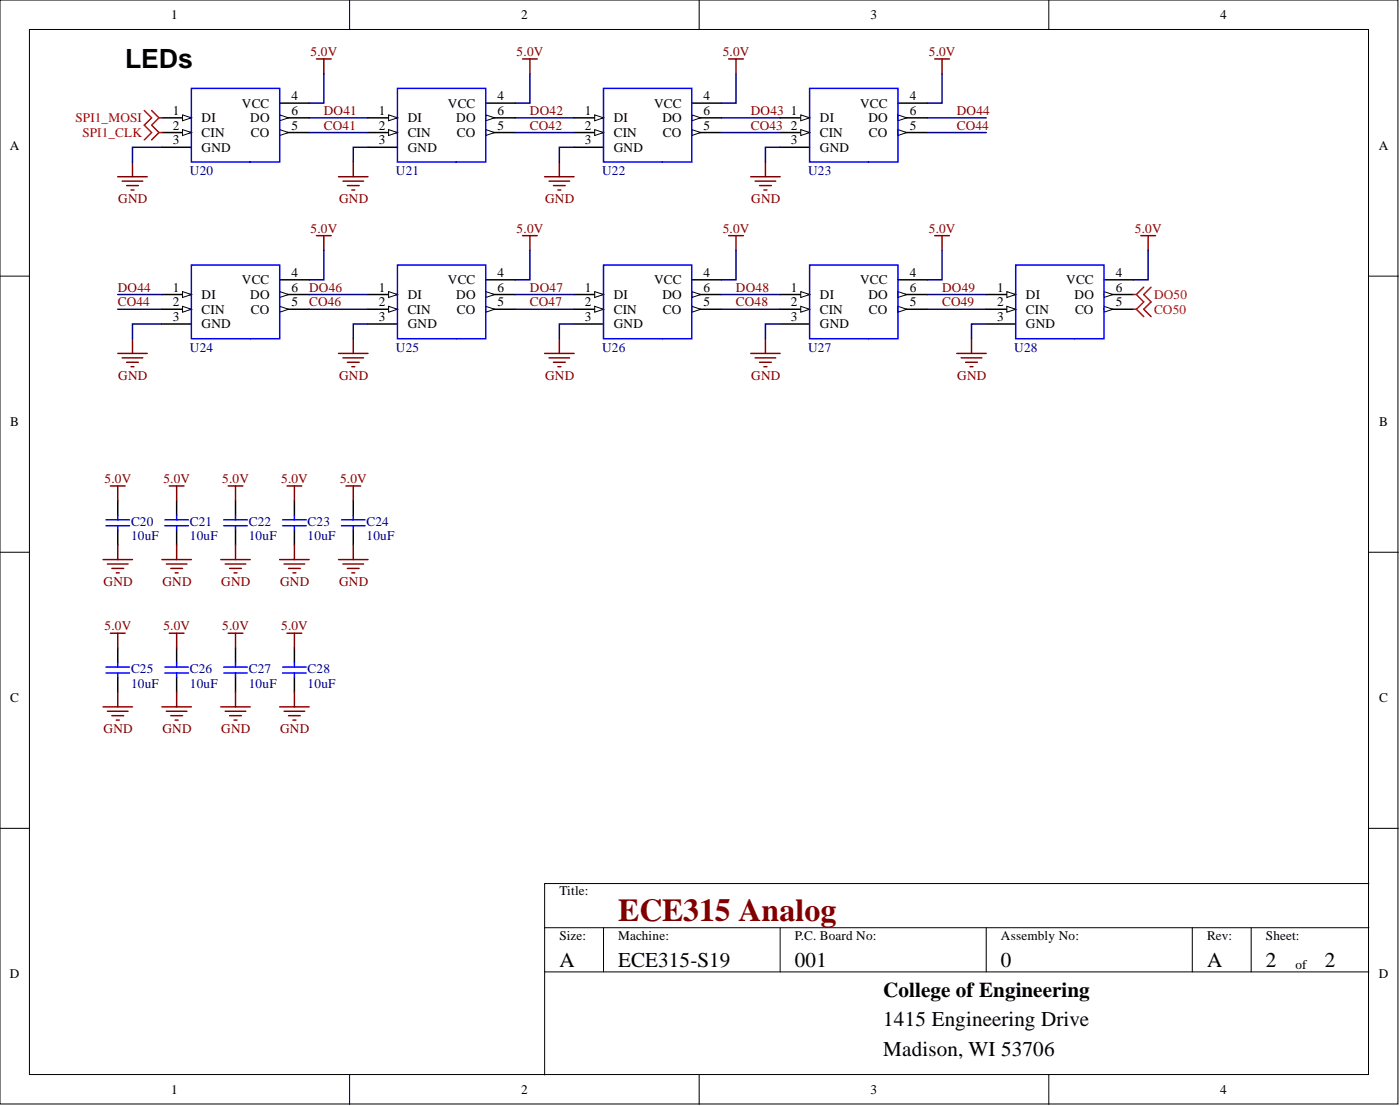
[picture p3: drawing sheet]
<svg xmlns="http://www.w3.org/2000/svg" width="241mm" height="190mm" viewBox="0 0 241 190" stroke-linecap="round" stroke-linejoin="round" font-family="sans-serif">
<defs><g id="words">
<text font-size="5.5" fill="#800000" x="106.6" y="158.6">ECE315 Analog</text>
<text font-size="4.6" x="21.6" y="11.8">LEDs</text>
<g font-size="3.6">
<text x="96.4" y="166.6">A</text>
<text x="106.6" y="166.6">ECE315-S19</text>
<text x="137" y="166.6">001</text>
<text x="172.5" y="166.6">0</text>
<text x="208" y="166.6">A</text>
<text x="218.2" y="166.6">2</text>
<text x="228.3" y="166.6">2</text>
<text x="152.2" y="171.7">College of Engineering</text>
<text x="152.2" y="176.8">1415 Engineering Drive</text>
<text x="152.2" y="181.9">Madison, WI 53706</text>
</g>
<g font-size="2.3">
<text x="29.5" y="3.3">1</text>
<text x="89.8" y="3.3">2</text>
<text x="150" y="3.3">3</text>
<text x="210.3" y="3.3">4</text>
<text x="50.2" y="17.3">4</text>
<text x="85.8" y="17.3">4</text>
<text x="121.3" y="17.3">4</text>
<text x="156.8" y="17.3">4</text>
<text x="29.8" y="19.8">1</text>
<text x="29.8" y="22.3">2</text>
<text x="34.8" y="21.1">DI</text>
<text x="34.8" y="23.6">CIN</text>
<text x="41.7" y="18.5">VCC</text>
<text x="43.1" y="21.1">DO</text>
<text x="43.2" y="23.6">CO</text>
<text x="50.2" y="22.3">5</text>
<text x="50.2" y="19.8">6</text>
<text x="65.3" y="19.8">1</text>
<text x="65.3" y="22.3">2</text>
<text x="70.3" y="21.1">DI</text>
<text x="70.3" y="23.6">CIN</text>
<text x="77.2" y="18.5">VCC</text>
<text x="78.6" y="21.1">DO</text>
<text x="78.7" y="23.6">CO</text>
<text x="85.8" y="22.3">5</text>
<text x="85.8" y="19.8">6</text>
<text x="100.8" y="19.8">1</text>
<text x="100.8" y="22.3">2</text>
<text x="105.8" y="21.1">DI</text>
<text x="105.8" y="23.6">CIN</text>
<text x="112.7" y="18.5">VCC</text>
<text x="114.2" y="21.1">DO</text>
<text x="114.3" y="23.6">CO</text>
<text x="121.3" y="22.3">5</text>
<text x="121.3" y="19.8">6</text>
<text x="136.3" y="19.8">1</text>
<text x="136.3" y="22.3">2</text>
<text x="141.3" y="21.1">DI</text>
<text x="141.3" y="23.6">CIN</text>
<text x="148.2" y="18.5">VCC</text>
<text x="149.7" y="21.1">DO</text>
<text x="149.8" y="23.6">CO</text>
<text x="156.8" y="22.3">5</text>
<text x="156.8" y="19.8">6</text>
<text x="1.7" y="25.8">A</text>
<text x="29.8" y="24.9">3</text>
<text x="34.8" y="26.1">GND</text>
<text x="65.3" y="24.9">3</text>
<text x="70.3" y="26.1">GND</text>
<text x="100.8" y="24.9">3</text>
<text x="105.8" y="26.1">GND</text>
<text x="136.3" y="24.9">3</text>
<text x="141.3" y="26.1">GND</text>
<text x="237.6" y="25.8">A</text>
<text x="50.2" y="47.7">4</text>
<text x="85.8" y="47.7">4</text>
<text x="121.3" y="47.7">4</text>
<text x="156.8" y="47.7">4</text>
<text x="192.3" y="47.7">4</text>
<text x="29.8" y="50.2">1</text>
<text x="29.8" y="52.8">2</text>
<text x="34.8" y="51.5">DI</text>
<text x="41.7" y="49">VCC</text>
<text x="43.1" y="51.5">DO</text>
<text x="50.2" y="52.8">5</text>
<text x="50.2" y="50.2">6</text>
<text x="65.3" y="50.2">1</text>
<text x="65.3" y="52.8">2</text>
<text x="70.3" y="51.5">DI</text>
<text x="77.2" y="49">VCC</text>
<text x="78.6" y="51.5">DO</text>
<text x="85.8" y="52.8">5</text>
<text x="85.8" y="50.2">6</text>
<text x="100.8" y="50.2">1</text>
<text x="100.8" y="52.8">2</text>
<text x="105.8" y="51.5">DI</text>
<text x="112.7" y="49">VCC</text>
<text x="114.2" y="51.5">DO</text>
<text x="121.3" y="52.8">5</text>
<text x="121.3" y="50.2">6</text>
<text x="136.3" y="50.2">1</text>
<text x="136.3" y="52.8">2</text>
<text x="141.3" y="51.5">DI</text>
<text x="148.2" y="49">VCC</text>
<text x="149.7" y="51.5">DO</text>
<text x="156.8" y="52.8">5</text>
<text x="156.8" y="50.2">6</text>
<text x="171.8" y="50.2">1</text>
<text x="171.8" y="52.8">2</text>
<text x="176.8" y="51.5">DI</text>
<text x="183.8" y="49">VCC</text>
<text x="185.2" y="51.5">DO</text>
<text x="192.3" y="52.8">5</text>
<text x="192.3" y="50.2">6</text>
<text x="29.8" y="55.3">3</text>
<text x="34.8" y="54">CIN</text>
<text x="34.8" y="56.6">GND</text>
<text x="43.2" y="54">CO</text>
<text x="65.3" y="55.3">3</text>
<text x="70.3" y="54">CIN</text>
<text x="70.3" y="56.6">GND</text>
<text x="78.7" y="54">CO</text>
<text x="100.8" y="55.3">3</text>
<text x="105.8" y="54">CIN</text>
<text x="105.8" y="56.6">GND</text>
<text x="114.3" y="54">CO</text>
<text x="136.3" y="55.3">3</text>
<text x="141.3" y="54">CIN</text>
<text x="141.3" y="56.6">GND</text>
<text x="149.8" y="54">CO</text>
<text x="171.8" y="55.3">3</text>
<text x="176.8" y="54">CIN</text>
<text x="176.8" y="56.6">GND</text>
<text x="185.3" y="54">CO</text>
<text x="1.8" y="73.4">B</text>
<text x="237.7" y="73.4">B</text>
<text x="1.8" y="120.9">C</text>
<text x="237.7" y="120.9">C</text>
<text x="96.4" y="154.2">Title:</text>
<text x="96.4" y="161.8">Size:</text>
<text x="106.6" y="161.8">Machine:</text>
<text x="137" y="161.8">P.C. Board No:</text>
<text x="172.5" y="161.8">Assembly No:</text>
<text x="208" y="161.8">Rev:</text>
<text x="218.2" y="161.8">Sheet:</text>
<text x="223.3" y="166.9">of</text>
<text x="1.7" y="168.5">D</text>
<text x="237.6" y="168.5">D</text>
<text x="29.5" y="188.5">1</text>
<text x="89.8" y="188.5">2</text>
<text x="150" y="188.5">3</text>
<text x="210.3" y="188.5">4</text>
</g>
<g font-size="2.3" fill="#800000">
<text x="53.5" y="9.6">5.0V</text>
<text x="89.1" y="9.6">5.0V</text>
<text x="124.6" y="9.6">5.0V</text>
<text x="160.1" y="9.6">5.0V</text>
<text x="55.8" y="19.8">DO41</text>
<text x="55.8" y="22.3">CO41</text>
<text x="91.3" y="19.8">DO42</text>
<text x="91.3" y="22.3">CO42</text>
<text x="129.4" y="19.8">DO43</text>
<text x="129.4" y="22.3">CO43</text>
<text x="164.9" y="19.8">DO44</text>
<text x="164.9" y="22.3">CO44</text>
<text x="20.4" y="35">GND</text>
<text x="58.4" y="35">GND</text>
<text x="94" y="35">GND</text>
<text x="129.5" y="35">GND</text>
<text x="53.5" y="40.1">5.0V</text>
<text x="89.1" y="40.1">5.0V</text>
<text x="124.6" y="40.1">5.0V</text>
<text x="160.1" y="40.1">5.0V</text>
<text x="195.6" y="40.1">5.0V</text>
<text x="20.3" y="50.2">DO44</text>
<text x="20.3" y="52.8">CO44</text>
<text x="53.3" y="50.2">DO46</text>
<text x="53.3" y="52.8">CO46</text>
<text x="91.3" y="50.2">DO47</text>
<text x="91.3" y="52.8">CO47</text>
<text x="126.9" y="50.2">DO48</text>
<text x="126.9" y="52.8">CO48</text>
<text x="162.4" y="50.2">DO49</text>
<text x="162.4" y="52.8">CO49</text>
<text x="20.4" y="65.4">GND</text>
<text x="58.4" y="65.4">GND</text>
<text x="94" y="65.4">GND</text>
<text x="129.5" y="65.4">GND</text>
<text x="165" y="65.4">GND</text>
<text x="18" y="83.2">5.0V</text>
<text x="28.2" y="83.2">5.0V</text>
<text x="38.3" y="83.2">5.0V</text>
<text x="48.5" y="83.2">5.0V</text>
<text x="58.6" y="83.2">5.0V</text>
<text x="17.8" y="101">GND</text>
<text x="28" y="101">GND</text>
<text x="38.1" y="101">GND</text>
<text x="48.3" y="101">GND</text>
<text x="58.4" y="101">GND</text>
<text x="18" y="108.6">5.0V</text>
<text x="28.2" y="108.6">5.0V</text>
<text x="38.3" y="108.6">5.0V</text>
<text x="48.5" y="108.6">5.0V</text>
<text x="17.8" y="126.3">GND</text>
<text x="28" y="126.3">GND</text>
<text x="38.1" y="126.3">GND</text>
<text x="48.3" y="126.3">GND</text>
</g>
<g font-size="2.3" fill="#f00">
<text x="13" y="21.1">SPI1_MOSI</text>
<text x="14.2" y="23.6">SPI1_CLK</text>
<text x="198.9" y="51.5">DO50</text>
<text x="198.9" y="54">CO50</text>
</g>
<g font-size="2.3" fill="#000080">
<text x="32.7" y="30.2">U20</text>
<text x="68.2" y="30.2">U21</text>
<text x="103.8" y="30.2">U22</text>
<text x="139.3" y="30.2">U23</text>
<text x="32.7" y="60.6">U24</text>
<text x="68.2" y="60.6">U25</text>
<text x="103.8" y="60.6">U26</text>
<text x="139.3" y="60.6">U27</text>
<text x="174.8" y="60.6">U28</text>
<text x="22.6" y="93.1">10uF</text>
<text x="22.6" y="90.6">C20</text>
<text x="32.7" y="93.1">10uF</text>
<text x="32.7" y="90.6">C21</text>
<text x="42.9" y="93.1">10uF</text>
<text x="42.9" y="90.6">C22</text>
<text x="53" y="93.1">10uF</text>
<text x="53" y="90.6">C23</text>
<text x="63.2" y="93.1">10uF</text>
<text x="63.2" y="90.6">C24</text>
<text x="22.6" y="118.5">10uF</text>
<text x="22.6" y="115.9">C25</text>
<text x="32.7" y="118.5">10uF</text>
<text x="32.7" y="115.9">C26</text>
<text x="42.9" y="118.5">10uF</text>
<text x="42.9" y="115.9">C27</text>
<text x="53" y="118.5">10uF</text>
<text x="53" y="115.9">C28</text>
</g>
</g></defs>
<g fill="#fff" stroke="#000" stroke-width=".17">
<path d="M0 0h240.9v190.2h-240.9z"/>
<path d="M5.1 5.1h230.8v180h-230.8z"/>
</g>
<g fill="none" stroke="#000" stroke-width=".17">
<path d="M60.3 0v5.1M120.5 0v5.1M180.8 0v5.1M0 47.6h5.1M235.9 47.6h5.1M0 95.1h5.1M235.9 95.1h5.1M0 142.7h5.1M93.9 159.8h142M104 159.8v7.6M134.5 159.8v7.6M170 159.8v7.6"/>
<path d="M205.5 159.8v7.6M215.7 159.8v7.6M235.9 152.2h-142v33M235.9 142.7h5.1M93.9 167.4h142M60.3 185.2v5M120.5 185.2v5M180.8 185.2v5"/>
</g>
<path d="M20.3 30.4h5.1M21.1 31.2h3.5M21.8 32h2M22.6 32.7h.5M22.8 27.9v2.5" fill="none" stroke="#800000" stroke-width=".25"/>
<path d="M27.9 20.3h5.1" fill="none" stroke="#000" stroke-width=".25"/>
<path d="M31.5 19.8l1.5 .5-1.5 .5z" fill="#fff"/>
<path d="M31.5 19.8l1.5 .5-1.5 .5z" fill="none" stroke="#000" stroke-width=".17"/>
<path d="M27.9 22.8h5.1" fill="none" stroke="#000" stroke-width=".25"/>
<path d="M31.5 22.3l1.5 .5-1.5 .5z" fill="#fff"/>
<path d="M31.5 22.3l1.5 .5-1.5 .5z" fill="none" stroke="#000" stroke-width=".17"/>
<path d="M48.2 17.8h5.1M27.9 25.4h5.1M48.2 22.8h5.1" fill="none" stroke="#000" stroke-width=".25"/>
<path d="M48.2 22.3l1.5 .5-1.5 .5z" fill="#fff"/>
<path d="M48.2 22.3l1.5 .5-1.5 .5z" fill="none" stroke="#000" stroke-width=".17"/>
<path d="M48.2 20.3h5.1" fill="none" stroke="#000" stroke-width=".25"/>
<path d="M48.2 19.8l1.5 .5-1.5 .5z" fill="#fff"/>
<path d="M48.2 19.8l1.5 .5-1.5 .5z" fill="none" stroke="#000" stroke-width=".17"/>
<path d="M33 15.2h15.2v12.7h-15.2z" fill="none" stroke="#00f" stroke-width=".25"/>
<path d="M63.4 20.3h5.1" fill="none" stroke="#000" stroke-width=".25"/>
<path d="M67 19.8l1.5 .5-1.5 .5z" fill="#fff"/>
<path d="M67 19.8l1.5 .5-1.5 .5z" fill="none" stroke="#000" stroke-width=".17"/>
<path d="M63.4 22.8h5.1" fill="none" stroke="#000" stroke-width=".25"/>
<path d="M67 22.3l1.5 .5-1.5 .5z" fill="#fff"/>
<path d="M67 22.3l1.5 .5-1.5 .5z" fill="none" stroke="#000" stroke-width=".17"/>
<path d="M83.7 17.8h5.1M63.4 25.4h5.1M83.7 22.8h5.1" fill="none" stroke="#000" stroke-width=".25"/>
<path d="M83.7 22.3l1.5 .5-1.5 .5z" fill="#fff"/>
<path d="M83.7 22.3l1.5 .5-1.5 .5z" fill="none" stroke="#000" stroke-width=".17"/>
<path d="M83.7 20.3h5.1" fill="none" stroke="#000" stroke-width=".25"/>
<path d="M83.7 19.8l1.5 .5-1.5 .5z" fill="#fff"/>
<path d="M83.7 19.8l1.5 .5-1.5 .5z" fill="none" stroke="#000" stroke-width=".17"/>
<path d="M68.5 15.2h15.2v12.7h-15.2z" fill="none" stroke="#00f" stroke-width=".25"/>
<path d="M58.4 30.4h5M59.1 31.2h3.6M59.9 32h2M60.6 32.7h.5M60.9 27.9v2.5" fill="none" stroke="#800000" stroke-width=".25"/>
<path d="M98.9 20.3h5.1" fill="none" stroke="#000" stroke-width=".25"/>
<path d="M102.5 19.8l1.5 .5-1.5 .5z" fill="#fff"/>
<path d="M102.5 19.8l1.5 .5-1.5 .5z" fill="none" stroke="#000" stroke-width=".17"/>
<path d="M98.9 22.8h5.1" fill="none" stroke="#000" stroke-width=".25"/>
<path d="M102.5 22.3l1.5 .5-1.5 .5z" fill="#fff"/>
<path d="M102.5 22.3l1.5 .5-1.5 .5z" fill="none" stroke="#000" stroke-width=".17"/>
<path d="M119.2 17.8h5.1M98.9 25.4h5.1M119.2 22.8h5.1" fill="none" stroke="#000" stroke-width=".25"/>
<path d="M119.2 22.3l1.6 .5-1.6 .5z" fill="#fff"/>
<path d="M119.2 22.3l1.6 .5-1.6 .5z" fill="none" stroke="#000" stroke-width=".17"/>
<path d="M119.2 20.3h5.1" fill="none" stroke="#000" stroke-width=".25"/>
<path d="M119.2 19.8l1.6 .5-1.6 .5z" fill="#fff"/>
<path d="M119.2 19.8l1.6 .5-1.6 .5z" fill="none" stroke="#000" stroke-width=".17"/>
<path d="M104 15.2h15.2v12.7h-15.2z" fill="none" stroke="#00f" stroke-width=".25"/>
<path d="M93.9 30.4h5M94.6 31.2h3.6M95.4 32h2M96.2 32.7h.5M96.4 27.9v2.5" fill="none" stroke="#800000" stroke-width=".25"/>
<path d="M134.5 20.3h5" fill="none" stroke="#000" stroke-width=".25"/>
<path d="M138 19.8l1.5 .5-1.5 .5z" fill="#fff"/>
<path d="M138 19.8l1.5 .5-1.5 .5z" fill="none" stroke="#000" stroke-width=".17"/>
<path d="M134.5 22.8h5" fill="none" stroke="#000" stroke-width=".25"/>
<path d="M138 22.3l1.5 .5-1.5 .5z" fill="#fff"/>
<path d="M138 22.3l1.5 .5-1.5 .5z" fill="none" stroke="#000" stroke-width=".17"/>
<path d="M154.8 17.8h5M134.5 25.4h5M154.8 22.8h5" fill="none" stroke="#000" stroke-width=".25"/>
<path d="M154.8 22.3l1.5 .5-1.5 .5z" fill="#fff"/>
<path d="M154.8 22.3l1.5 .5-1.5 .5z" fill="none" stroke="#000" stroke-width=".17"/>
<path d="M154.8 20.3h5" fill="none" stroke="#000" stroke-width=".25"/>
<path d="M154.8 19.8l1.5 .5-1.5 .5z" fill="#fff"/>
<path d="M154.8 19.8l1.5 .5-1.5 .5z" fill="none" stroke="#000" stroke-width=".17"/>
<path d="M139.5 15.2h15.3v12.7h-15.3z" fill="none" stroke="#00f" stroke-width=".25"/>
<path d="M129.4 30.4h5.1M130.2 31.2h3.5M130.9 32h2M131.7 32.7h.5M131.9 27.9v2.5M22.8 58.3v2.6M20.3 60.9h5.1M21.1 61.6h3.5M21.8 62.4h2M22.6 63.2h.5" fill="none" stroke="#800000" stroke-width=".25"/>
<path d="M27.9 50.7h5.1" fill="none" stroke="#000" stroke-width=".25"/>
<path d="M31.5 50.2l1.5 .5-1.5 .5z" fill="#fff"/>
<path d="M31.5 50.2l1.5 .5-1.5 .5z" fill="none" stroke="#000" stroke-width=".17"/>
<path d="M27.9 53.3h5.1" fill="none" stroke="#000" stroke-width=".25"/>
<path d="M31.5 52.8l1.5 .5-1.5 .5z" fill="#fff"/>
<path d="M31.5 52.8l1.5 .5-1.5 .5z" fill="none" stroke="#000" stroke-width=".17"/>
<path d="M27.9 55.8h5.1M48.2 48.2h5.1M48.2 53.3h5.1" fill="none" stroke="#000" stroke-width=".25"/>
<path d="M48.2 52.8l1.5 .5-1.5 .5z" fill="#fff"/>
<path d="M48.2 52.8l1.5 .5-1.5 .5z" fill="none" stroke="#000" stroke-width=".17"/>
<path d="M48.2 50.7h5.1" fill="none" stroke="#000" stroke-width=".25"/>
<path d="M48.2 50.2l1.5 .5-1.5 .5z" fill="#fff"/>
<path d="M48.2 50.2l1.5 .5-1.5 .5z" fill="none" stroke="#000" stroke-width=".17"/>
<path d="M33 45.7h15.2v12.6h-15.2z" fill="none" stroke="#00f" stroke-width=".25"/>
<path d="M63.4 50.7h5.1" fill="none" stroke="#000" stroke-width=".25"/>
<path d="M67 50.2l1.5 .5-1.5 .5z" fill="#fff"/>
<path d="M67 50.2l1.5 .5-1.5 .5z" fill="none" stroke="#000" stroke-width=".17"/>
<path d="M63.4 53.3h5.1" fill="none" stroke="#000" stroke-width=".25"/>
<path d="M67 52.8l1.5 .5-1.5 .5z" fill="#fff"/>
<path d="M67 52.8l1.5 .5-1.5 .5z" fill="none" stroke="#000" stroke-width=".17"/>
<path d="M63.4 55.8h5.1M83.7 48.2h5.1M83.7 53.3h5.1" fill="none" stroke="#000" stroke-width=".25"/>
<path d="M83.7 52.8l1.5 .5-1.5 .5z" fill="#fff"/>
<path d="M83.7 52.8l1.5 .5-1.5 .5z" fill="none" stroke="#000" stroke-width=".17"/>
<path d="M83.7 50.7h5.1" fill="none" stroke="#000" stroke-width=".25"/>
<path d="M83.7 50.2l1.5 .5-1.5 .5z" fill="#fff"/>
<path d="M83.7 50.2l1.5 .5-1.5 .5z" fill="none" stroke="#000" stroke-width=".17"/>
<path d="M68.5 45.7h15.2v12.6h-15.2z" fill="none" stroke="#00f" stroke-width=".25"/>
<path d="M60.9 58.3v2.6M58.4 60.9h5M59.1 61.6h3.6M59.9 62.4h2M60.6 63.2h.5" fill="none" stroke="#800000" stroke-width=".25"/>
<path d="M98.9 50.7h5.1" fill="none" stroke="#000" stroke-width=".25"/>
<path d="M102.5 50.2l1.5 .5-1.5 .5z" fill="#fff"/>
<path d="M102.5 50.2l1.5 .5-1.5 .5z" fill="none" stroke="#000" stroke-width=".17"/>
<path d="M98.9 53.3h5.1" fill="none" stroke="#000" stroke-width=".25"/>
<path d="M102.5 52.8l1.5 .5-1.5 .5z" fill="#fff"/>
<path d="M102.5 52.8l1.5 .5-1.5 .5z" fill="none" stroke="#000" stroke-width=".17"/>
<path d="M98.9 55.8h5.1M119.2 48.2h5.1M119.2 53.3h5.1" fill="none" stroke="#000" stroke-width=".25"/>
<path d="M119.2 52.8l1.6 .5-1.6 .5z" fill="#fff"/>
<path d="M119.2 52.8l1.6 .5-1.6 .5z" fill="none" stroke="#000" stroke-width=".17"/>
<path d="M119.2 50.7h5.1" fill="none" stroke="#000" stroke-width=".25"/>
<path d="M119.2 50.2l1.6 .5-1.6 .5z" fill="#fff"/>
<path d="M119.2 50.2l1.6 .5-1.6 .5z" fill="none" stroke="#000" stroke-width=".17"/>
<path d="M104 45.7h15.2v12.6h-15.2z" fill="none" stroke="#00f" stroke-width=".25"/>
<path d="M96.4 58.3v2.6M93.9 60.9h5M94.6 61.6h3.6M95.4 62.4h2M96.2 63.2h.5" fill="none" stroke="#800000" stroke-width=".25"/>
<path d="M134.5 50.7h5" fill="none" stroke="#000" stroke-width=".25"/>
<path d="M138 50.2l1.5 .5-1.5 .5z" fill="#fff"/>
<path d="M138 50.2l1.5 .5-1.5 .5z" fill="none" stroke="#000" stroke-width=".17"/>
<path d="M134.5 53.3h5" fill="none" stroke="#000" stroke-width=".25"/>
<path d="M138 52.8l1.5 .5-1.5 .5z" fill="#fff"/>
<path d="M138 52.8l1.5 .5-1.5 .5z" fill="none" stroke="#000" stroke-width=".17"/>
<path d="M134.5 55.8h5M154.8 48.2h5M154.8 53.3h5" fill="none" stroke="#000" stroke-width=".25"/>
<path d="M154.8 52.8l1.5 .5-1.5 .5z" fill="#fff"/>
<path d="M154.8 52.8l1.5 .5-1.5 .5z" fill="none" stroke="#000" stroke-width=".17"/>
<path d="M154.8 50.7h5" fill="none" stroke="#000" stroke-width=".25"/>
<path d="M154.8 50.2l1.5 .5-1.5 .5z" fill="#fff"/>
<path d="M154.8 50.2l1.5 .5-1.5 .5z" fill="none" stroke="#000" stroke-width=".17"/>
<path d="M139.5 45.7h15.3v12.6h-15.3z" fill="none" stroke="#00f" stroke-width=".25"/>
<path d="M131.9 58.3v2.6M129.4 60.9h5.1M130.2 61.6h3.5M130.9 62.4h2M131.7 63.2h.5" fill="none" stroke="#800000" stroke-width=".25"/>
<path d="M170 50.7h5.1" fill="none" stroke="#000" stroke-width=".25"/>
<path d="M173.5 50.2l1.6 .5-1.6 .5z" fill="#fff"/>
<path d="M173.5 50.2l1.6 .5-1.6 .5z" fill="none" stroke="#000" stroke-width=".17"/>
<path d="M170 53.3h5.1" fill="none" stroke="#000" stroke-width=".25"/>
<path d="M173.5 52.8l1.6 .5-1.6 .5z" fill="#fff"/>
<path d="M173.5 52.8l1.6 .5-1.6 .5z" fill="none" stroke="#000" stroke-width=".17"/>
<path d="M170 55.8h5.1M190.3 48.2h5.1M190.3 53.3h5.1" fill="none" stroke="#000" stroke-width=".25"/>
<path d="M190.3 52.8l1.5 .5-1.5 .5z" fill="#fff"/>
<path d="M190.3 52.8l1.5 .5-1.5 .5z" fill="none" stroke="#000" stroke-width=".17"/>
<path d="M190.3 50.7h5.1" fill="none" stroke="#000" stroke-width=".25"/>
<path d="M190.3 50.2l1.5 .5-1.5 .5z" fill="#fff"/>
<path d="M190.3 50.2l1.5 .5-1.5 .5z" fill="none" stroke="#000" stroke-width=".17"/>
<g fill="none" stroke="#00f" stroke-width=".25">
<path d="M175.1 45.7h15.2v12.6h-15.2zM18.3 89.5h4M18.3 90.6h4M20.3 88.8v.7M20.3 90.6v.7M28.4 89.5h4.1M28.4 90.6h4.1M30.4 88.8v.7M30.4 90.6v.7M38.6 89.5h4M38.6 90.6h4M40.6 88.8v.7"/>
<path d="M40.6 90.6v.7M48.7 89.5h4.1M48.7 90.6h4.1M50.7 88.8v.7M50.7 90.6v.7M58.9 89.5h4M58.9 90.6h4M60.9 88.8v.7M60.9 90.6v.7M18.3 114.9h4M18.3 115.9h4M20.3 114.1v.8"/>
<path d="M20.3 115.9v.8M28.4 114.9h4.1M28.4 115.9h4.1M30.4 114.1v.8M30.4 115.9v.8M38.6 114.9h4M38.6 115.9h4M40.6 114.1v.8M40.6 115.9v.8M48.7 114.9h4.1M48.7 115.9h4.1M50.7 114.1v.8"/>
<path d="M50.7 115.9v.8"/>
</g>
<g fill="none" stroke="#800000" stroke-width=".25">
<path d="M54.5 10.2h2.6M55.8 10.2v2.5M90.1 10.2h2.5M91.3 10.2v2.5M125.6 10.2h2.5M126.9 10.2v2.5M161.1 10.2h2.5M162.4 10.2v2.5M54.5 40.6h2.6M55.8 40.6v2.5M90.1 40.6h2.5M91.3 40.6v2.5"/>
<path d="M125.6 40.6h2.5M126.9 40.6v2.5M161.1 40.6h2.5M162.4 40.6v2.5M167.4 58.3v2.6M196.6 40.6h2.6M197.9 40.6v2.5M164.9 60.9h5.1M165.7 61.6h3.5M166.4 62.4h2.1M167.2 63.2h.5M17.8 96.4h5"/>
<path d="M18.5 97.1h3.6M19 83.7h2.6M19.3 97.9h2M20 98.7h.6M20.3 83.7v2.5M20.3 93.8v2.6M27.9 96.4h5.1M28.7 97.1h3.5M29.2 83.7h2.5M29.4 97.9h2.1M30.2 98.7h.5M30.4 83.7v2.5"/>
<path d="M30.4 93.8v2.6M38.1 96.4h5M38.8 97.1h3.6M39.3 83.7h2.6M39.6 97.9h2M40.3 98.7h.5M40.6 83.7v2.5M40.6 93.8v2.6M48.2 96.4h5.1M49 97.1h3.5M49.5 83.7h2.5M49.7 97.9h2.1"/>
<path d="M50.5 98.7h.5M50.7 83.7v2.5M50.7 93.8v2.6M58.4 96.4h5M59.1 97.1h3.6M59.6 83.7h2.6M59.9 97.9h2M60.6 98.7h.5M60.9 83.7v2.5M60.9 93.8v2.6M19 109.1h2.6M20.3 109.1v2.5"/>
<path d="M20.3 119.2v2.5M29.2 109.1h2.5M30.4 109.1v2.5M30.4 119.2v2.5M39.3 109.1h2.6M40.6 109.1v2.5M40.6 119.2v2.5M49.5 109.1h2.5M50.7 109.1v2.5M50.7 119.2v2.5M17.8 121.7h5M18.5 122.5h3.6"/>
<path d="M19.3 123.3h2M20 124h.6M27.9 121.7h5.1M28.7 122.5h3.5M29.4 123.3h2.1M30.2 124h.5M38.1 121.7h5M38.8 122.5h3.6M39.6 123.3h2M40.3 124h.5M48.2 121.7h5.1M49 122.5h3.5"/>
<path d="M49.7 123.3h2.1M50.5 124h.5"/>
</g>
<g fill="none" stroke="#000" stroke-width=".25">
<path d="M20.3 86.2v2.6M20.3 91.3v2.5M30.4 86.2v2.6M30.4 91.3v2.5M40.6 86.2v2.6M40.6 91.3v2.5M50.7 86.2v2.6M50.7 91.3v2.5M60.9 86.2v2.6M60.9 91.3v2.5M20.3 111.6v2.5M20.3 116.7v2.5"/>
<path d="M30.4 111.6v2.5M30.4 116.7v2.5M40.6 111.6v2.5M40.6 116.7v2.5M50.7 111.6v2.5M50.7 116.7v2.5"/>
</g>
<path d="M24.9 19l1.2 1.3-1.2 1.3 1.2 1.2-1.2 1.3M26.1 19l1.3 1.3M27.4 22.8l-1.3 1.3M27.4 20.3l-1.3 1.3 1.3 1.2M27.4 22.8h.5M27.4 20.3h.5M195.4 50.7h.5M195.4 53.3h.5M195.9 50.7l1.2 1.3-1.2 1.3M195.9 53.3l1.2 1.2M197.1 49.5l-1.2 1.2M198.4 49.5l-1.3 1.2 1.3 1.3-1.3 1.3 1.3 1.2" fill="none" stroke="#f00" stroke-width=".25"/>
<g fill="none" stroke="#000080" stroke-width=".25">
<path d="M55.8 12.7v5.1h-2.5M91.3 12.7v5.1h-2.5M126.9 12.7v5.1h-2.6M162.4 12.7v5.1h-2.6M27.9 25.4h-5.1v2.5M53.3 20.3h10.1M53.3 22.8h10.1M63.4 25.4h-2.5v2.5M88.8 20.3h10.1M88.8 22.8h10.1M98.9 25.4h-2.5v2.5M124.3 20.3h10.2"/>
<path d="M124.3 22.8h10.2M134.5 25.4h-2.6v2.5M159.8 20.3h10.2M159.8 22.8h10.2M20.3 50.7h7.6M20.3 53.3h7.6M27.9 55.8h-5.1v2.5M53.3 50.7h10.1M53.3 53.3h10.1M55.8 43.1v5.1h-2.5M63.4 55.8h-2.5v2.5M88.8 50.7h10.1"/>
<path d="M88.8 53.3h10.1M91.3 43.1v5.1h-2.5M98.9 55.8h-2.5v2.5M124.3 50.7h10.2M124.3 53.3h10.2M126.9 43.1v5.1h-2.6M134.5 55.8h-2.6v2.5M159.8 50.7h10.2M159.8 53.3h10.2M162.4 43.1v5.1h-2.6M170 55.8h-2.6v2.5M197.9 43.1v5.1h-2.5"/>
</g>
<use href="#words"/>
</svg>
